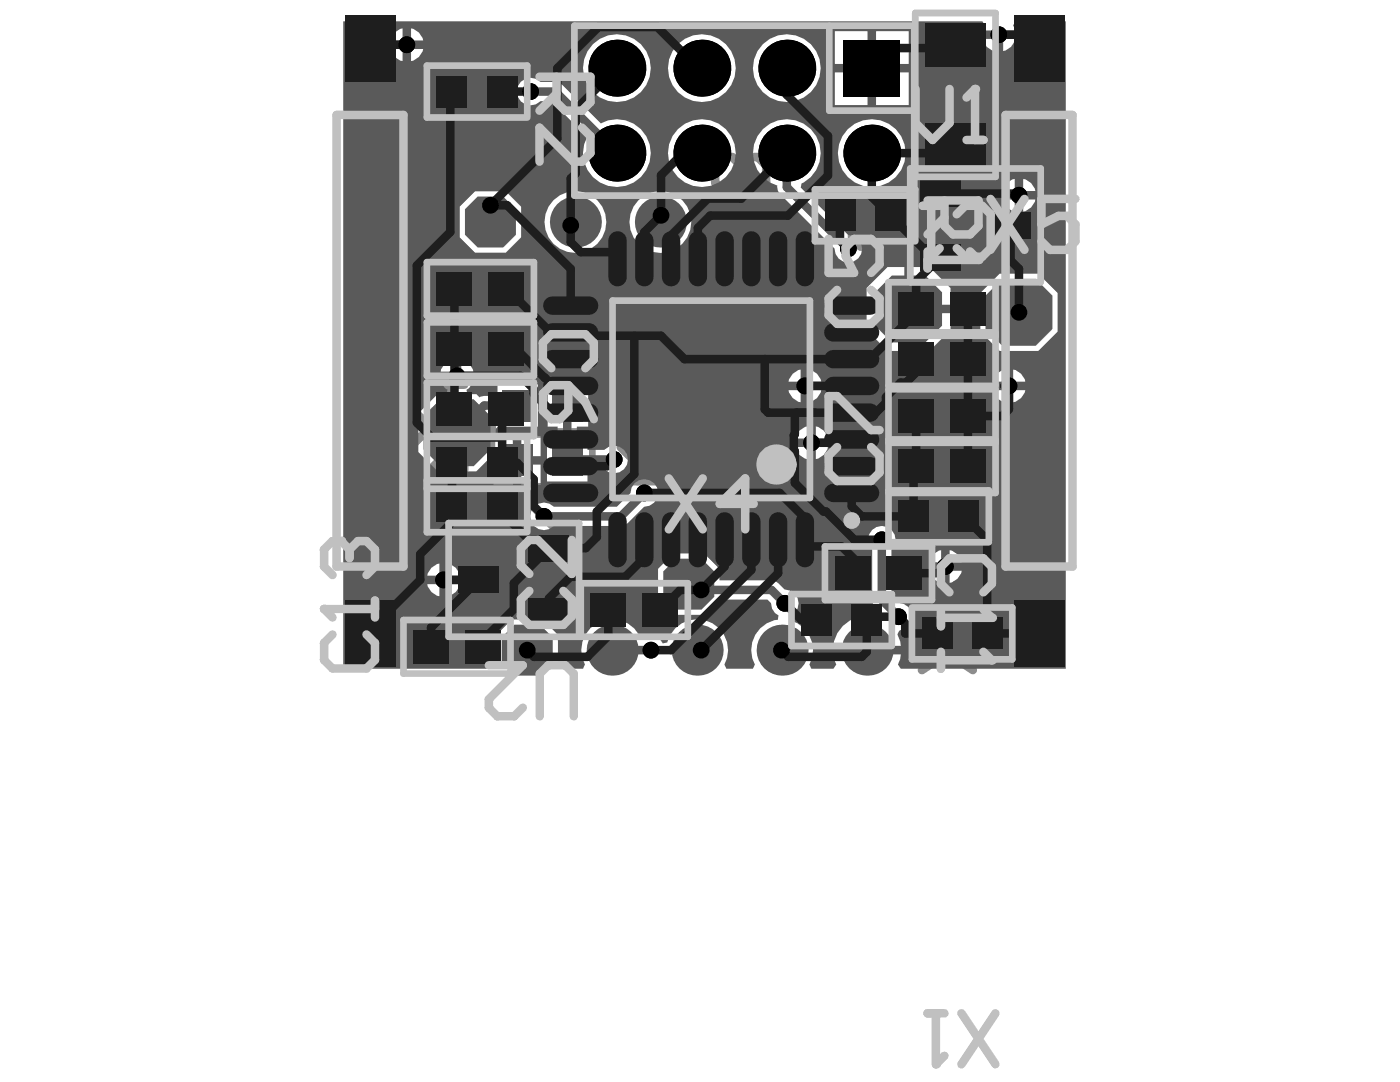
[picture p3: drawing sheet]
<svg xmlns="http://www.w3.org/2000/svg" width="279mm" height="216mm" viewBox="0 0 279 216" stroke-linecap="round" stroke-linejoin="round" font-family="sans-serif">
<path d="M98.3 85.8v-10.1h20v10.4h-20M118.2 86.7h-20v10.3h20v-10" fill="none" stroke="#8c8c8c" stroke-width="1.3"/>
<path d="M85.5 98.8l6.8 10.2M92.3 98.8l-6.8 10.2M95.7 98.8h3.4M97.4 98.8v10.2" fill="none" stroke="#8c8c8c" stroke-width="1.7"/>
<circle cx="97.4" cy="109" r=".85" fill="#8c8c8c"/>
<path d="M149.5 31.3h1.7l1.7 1.7v3.4l-1.7 1.7M142.7 41.5l10.2 6.8M152.9 41.5l-10.2 6.8M110.9 98.8h-6.7l6.7 6.8v1.7l-1.6 1.7h-3.4l-1.7-1.7M95.7 107.3l1.7 1.7" fill="none" stroke="#8c8c8c" stroke-width="1.7"/>
<circle cx="149.5" cy="31.3" r=".85" fill="#8c8c8c"/>
<path d="M147.8 33v1.7M147.8 33l-1.7-1.7h-1.7l-1.7 1.7v3.4l1.7 1.7M149.5 31.3l-1.7 1.7M130.7 79.1h1.7l1.7 1.7v3.4l-1.7 1.7M123.9 96h10.2v-5.1l-1.7-1.7h-3.4l-1.7 1.7v5.1M123.9 89.2l3.4 3.4" fill="none" stroke="#8c8c8c" stroke-width="1.7"/>
<circle cx="130.7" cy="79.1" r=".85" fill="#8c8c8c"/>
<g fill="none" stroke="#8c8c8c" stroke-width="1.7">
<path d="M170.1 39l3.3 1.7 3.4 3.4M180.2 39l6.8 10.2M187 39l-6.8 10.2M170.1 45.8l1.7-1.7h5v3.4l-1.7 1.7h-3.3l-1.7-1.7zM89.3 76.8v5.1l-1.7 1.6h-3.4l-1.7-1.6v-5.1h10.1M123.9 70.6l1.7-1.7h1.7l1.7 1.7v5.1h-3.4l-1.7-1.7zM130.7 79.1l-1.7 1.7M134.1 68.9l-1.7 3.4-3.4 3.4M84.2 86.9l-1.7 1.7v3.4l1.7 1.7h1.7l6.7-6.8v6.8M89.3 80.2l3.3 3.3M91 97.1l1.6 1.7v3.4l-1.6 1.7h-3.4l-1.7-1.7v-1.7l1.7-3.4h-5.1v6.8M129 80.8v1.7"/>
<path d="M129 80.8l-1.7-1.7h-1.7l-1.7 1.7v3.4l1.7 1.7M184 116.8v6.7l6.8-6.7h1.7l1.7 1.7v3.4l-1.7 1.6M184 126.9l10.2 6.8M194.2 126.9l-10.2 6.8"/>
</g>
<path d="M68.5 4.3h127.6l.4 .8-.3 .5-.1 .5h6.5l-.1-.5-.3-.5 .4-.8h10.1v129.1h-32.9l-.6-.8 .5-1.1 .1-.9h-13.5l.1 .9 .5 1.1-.6 .8h-4.4l-.4-.8a6.3 6.3 0 0 0-3.8-8.9v-.8a2.75 2.75 0 0 0 1.6-3.1 2.75 2.75 0 0 0-2.7-2.2l-1.3-1.2-.6-.5-.7-.1h-10.4v-2.3l-3.1-3.1h-6.1l-3.1 3.1v6.1l3.1 3.1h6.1l3.1-3.1h9.6l.7 .8a2.63 2.63 0 0 0 1.5 2.4l-.1 .9a6.1 6.1 0 0 0-4.6 8.9l-.4 .8h-5.3l-.4-.8a6.2 6.2 0 0 0-3.3-8.6 6.2 6.2 0 0 0-8.1 4.2l-.9 .2a2.6 2.6 0 0 0-3.8-1l-.8-.3a6.1 6.1 0 0 0-8.3-2.9 6.1 6.1 0 0 0-2.7 8.4l-.4 .8h-4.5l-.5-.8v-5.9l-3-3.1h-6.1l-3.1 3.1v6.1l-.3 .6h-30.3zM82 5.7v2.4h2.4a3 3 0 0 0-2.4-2.4zM78.8 6.5l-.8 1.1-.1 .5h2.4v-2.4l-.4 .1zM200.2 7.8v2.4a3 3 0 0 0 2.4-2.4zM196.1 7.8a3 3 0 0 0 2.4 2.4v-2.4zM82 9.8v2.4a3 3 0 0 0 2.4-2.4zM77.9 9.8a3 3 0 0 0 2.4 2.4v-2.4zM174.8 6.2v6.6h6.6v-6.6zM166.6 6.2v6.6h6.5v-6.6zM150.3 13.6a6.8 6.8 0 0 0 13.5 0 6.8 6.8 0 0 0-13.5 0zM133.3 13.6a6.8 6.8 0 0 0 13.5 0 6.8 6.8 0 0 0-13.5 0zM116.3 13.6a6.8 6.8 0 0 0 13.6 0 6.8 6.8 0 0 0-13.6 0zM174.8 14.4v6.6h6.6v-6.6zM166.6 14.4v6.6h6.5v-6.6zM167.2 30.6a6.8 6.8 0 0 0 13.5 0 6.8 6.8 0 0 0-13.5 0zM133.3 30.6a6.8 6.8 0 0 0 13.5 0 6.8 6.8 0 0 0-13.5 0zM103.9 16.3a2.75 2.75 0 0 0 0 3.9 2.75 2.75 0 0 0 4 0h2.1l7.2 7.1a6.8 6.8 0 0 0 4.8 9.9 6.8 6.8 0 0 0 7.8-7.8 6.8 6.8 0 0 0-9.9-4.8l-7.7-7.7-.6-.4-.8-.1h-2.9a2.74 2.74 0 0 0-4-.1zM204.2 35.7v2.4h2.4a3 3 0 0 0-2.4-2.4zM200.9 36.5l-.7 1.1-.1 .5h2.4v-2.4l-.5 .1zM204.2 39.8v2.4a3 3 0 0 0 2.4-2.4zM200.1 39.8a3 3 0 0 0 2.4 2.4v-2.4zM91.8 41.2v6.2l3 3h6.1l3.1-3v-6.2l-3.1-3h-6.1zM125.6 44.3a6.2 6.2 0 0 0 12.4 0 6.2 6.2 0 0 0-12.4 0zM108.7 44.3a6.2 6.2 0 0 0 12.3 0 6.2 6.2 0 0 0-12.3 0zM152.2 25.8a6.7 6.7 0 0 0 2.9 11.2l.2 1.1 .4 .6 10.9 10.9a2.75 2.75 0 0 0 2.7 2.8 2.75 2.75 0 0 0 2.8-2.8 2.75 2.75 0 0 0-2.8-2.7l-9.5-9.5 .2-.8a6.7 6.7 0 0 0 2.5-10 6.7 6.7 0 0 0-10.3-.8zM182.2 53.3v7.5h7.5v-3.3l-4.2-4.2zM173 57.5v3.3h7.5v-7.5h-3.4zM182.2 62.5v7.5h3.3l4.2-4.2v-3.3zM173 62.5v3.3l4.1 4.2h3.4v-7.5zM195.6 58.5v7.7l3.9 3.8h7.7l3.9-3.8v-7.7l-3.9-3.9h-7.7zM92 71.7v2.5h2.5a3 3 0 0 0-2.5-2.5zM88.8 72.6l-.8 1.1-.1 .5h2.5v-2.5l-.5 .1zM202.2 73.7v2.5h2.4a3 3 0 0 0-2.4-2.5zM198.9 74.6l-.7 1.1-.1 .5h2.4v-2.5l-.5 .1zM161.5 73.7v2.5h2.4a3 3 0 0 0-2.4-2.5zM158.2 74.6l-.7 1.1-.1 .5h2.4v-2.5l-.5 .1zM202.2 77.9v2.4a3 3 0 0 0 2.4-2.4zM198.1 77.9a3 3 0 0 0 2.4 2.4v-2.4zM161.5 77.9v2.4a3 3 0 0 0 2.4-2.4zM157.4 77.9a3 3 0 0 0 2.4 2.4v-2.4zM162.8 85.1v2.4h2.4a3 3 0 0 0-2.4-2.4zM159.5 85.9l-.7 1.1-.1 .5h2.4v-2.4l-.4 .1zM104 87v4h3.9v-4zM162.8 89.2v2.4a3 3 0 0 0 2.4-2.4zM158.7 89.2a3 3 0 0 0 2.4 2.4v-2.4zM109.3 76.7v8.4h2v2.6h-2.1v8.4h8v-2.5h3.4a2.75 2.75 0 0 0 3.9 0 2.75 2.75 0 0 0 0-3.9 2.75 2.75 0 0 0-3.9 .1h-3.4v-2.1h-2.1v-2.6h2.3v-8.4zM104 92.7v4h3.9v-4zM87.9 75.8l.1 .5 .8 1.1 .5 .4-.2 .8h-1.8l-3.8 3.9v7.7l3.8 3.9h7.8l2.6-2.7 .8 .3v5h3.8v-9.7h-3.4v-1.2l.4-.7h8.1v-8.4h-8.1v2.3h-2.7l-.9 .3-.6-.7h-1.8l-.2-.8 .5-.4 .8-1.1 .1-.5zM106.6 101.1a2.75 2.75 0 0 0 0 3.9 2.75 2.75 0 0 0 3.9 0h13.4l.7-.2 .7-.4 3.3-3.3a2.75 2.75 0 0 0 2.7-2.7 2.75 2.75 0 0 0-2.7-2.8 2.75 2.75 0 0 0-2.8 2.8l-2.7 2.7h-12.6a2.74 2.74 0 0 0-3.9 0zM189.5 109.8v2.4h2.4a3 3 0 0 0-2.4-2.4zM186.2 110.6l-.7 1.1-.1 .5h2.4v-2.4l-.4 .1zM89.4 112.5v2.4h2.4a3 3 0 0 0-2.4-2.4zM86.1 113.3l-.7 1.1-.1 .5h2.4v-2.4h-.5zM189.5 113.9v2.4a3 3 0 0 0 2.4-2.4zM185.4 113.9a3 3 0 0 0 2.4 2.4v-2.4zM89.4 116.6v2.4a3 3 0 0 0 2.4-2.4zM85.3 116.6a3 3 0 0 0 2.4 2.4v-2.4zM174 105.8a2.75 2.75 0 0 0 .1 3.9v10l.1 .8 .4 .6 1.5 1.4v.2l-1 .5-1.2-.2v5.9h5.9l-.1-.9-.6-1.4 .4-.7a3 3 0 0 0 2.6-2.8 2.75 2.75 0 0 0-2.8-2.8l-1.4-1.4v-9.2a2.75 2.75 0 0 0 0-3.9 2.75 2.75 0 0 0-3.9 0zM168.2 124.9l-1.1 1.4-.7 1.7-.1 .9h5.9v-5.9l-.9 .1-1.7 .7z" fill="#5a5a5a"/>
<path d="M105.9 18.3h4.9l12.3 12.3M157 30.6v6.8l12.3 12.2M103.3 80.9h-6.7l-5.4 5.4M113.3 80.9l-.1 .2v10.8l.2-.2h9.2M128.6 98.4l-4.7 4.6h-15.3M139.9 117.7h14.1l2.6 2.7M176 107.7v12l3.3 3.4M122.2 129.7h7.3" fill="none" stroke="#5a5a5a" stroke-width="1.7"/>
<g fill="#000">
<circle cx="81.2" cy="8.9" r="1.67"/>
<circle cx="105.9" cy="18.3" r="1.67"/>
<circle cx="123.1" cy="13.6" r="5.7"/>
<circle cx="140.1" cy="13.6" r="5.7"/>
<circle cx="157" cy="13.6" r="5.7"/>
<circle cx="199.4" cy="6.9" r="1.67"/>
<circle cx="123.1" cy="30.6" r="5.7"/>
<circle cx="140.1" cy="30.6" r="5.7"/>
<circle cx="157" cy="30.6" r="5.7"/>
<circle cx="174" cy="30.6" r="5.7"/>
<circle cx="203.4" cy="39" r="1.67"/>
<circle cx="97.9" cy="41" r="1.67"/>
<circle cx="113.9" cy="45" r="1.67"/>
<circle cx="131.9" cy="43" r="1.67"/>
<circle cx="169.3" cy="49.6" r="1.67"/>
<circle cx="91.2" cy="75" r="1.67"/>
<circle cx="160.6" cy="77" r="1.67"/>
<circle cx="201.4" cy="77" r="1.67"/>
<circle cx="203.4" cy="62.3" r="1.67"/>
<circle cx="122.6" cy="91.7" r="1.67"/>
<circle cx="128.6" cy="98.4" r="1.67"/>
<circle cx="162" cy="88.4" r="1.67"/>
<circle cx="88.5" cy="115.7" r="1.67"/>
<circle cx="108.6" cy="103" r="1.67"/>
<circle cx="139.9" cy="117.7" r="1.67"/>
<circle cx="176" cy="107.7" r="1.67"/>
<circle cx="188.7" cy="113" r="1.67"/>
<circle cx="105.2" cy="129.7" r="1.67"/>
<circle cx="129.9" cy="129.7" r="1.67"/>
<circle cx="139.9" cy="129.7" r="1.67"/>
<circle cx="156" cy="129.7" r="1.67"/>
<circle cx="156.6" cy="120.4" r="1.67"/>
<circle cx="179.3" cy="123.1" r="1.67"/>
</g>
<path d="M168.3 7.9h11.4v11.4h-11.4z" fill-rule="evenodd" fill="#000"/>
<g fill="#5a5a5a">
<path d="M100.1 127.2l2.6-2.6h5.1l2.5 2.6v5.1l-2.5 2.5h-5.1l-2.6-2.5z" fill-rule="evenodd"/>
<path d="M100.2 88.7h6v6.3h-6z" fill-rule="evenodd"/>
<path d="M100.3 77.8h6v6.3h-6z" fill-rule="evenodd"/>
<path d="M110.2 88.7h6v6.3h-6z" fill-rule="evenodd"/>
<path d="M132.4 114l2.5-2.5h5.1l2.5 2.5v5.1l-2.5 2.5h-5.1l-2.5-2.5z" fill-rule="evenodd"/>
<path d="M84.5 83l3.4-3.3h6.6l3.4 3.3v6.7l-3.4 3.3h-6.6l-3.4-3.3z" fill-rule="evenodd"/>
<path d="M110.3 77.8h6v6.3h-6z" fill-rule="evenodd"/>
<path d="M92.8 41.8l2.5-2.6h5.1l2.6 2.6v5l-2.6 2.6h-5.1l-2.5-2.6z" fill-rule="evenodd"/>
<path d="M196.7 59l3.3-3.4h6.7l3.3 3.4v6.7l-3.3 3.3h-6.7l-3.3-3.3z" fill-rule="evenodd"/>
<path d="M174.7 58.3l3.3-3.3h6.7l3.3 3.3v6.7l-3.3 3.3h-6.7l-3.3-3.3z" fill-rule="evenodd"/>
</g>
<g fill="#5a5a5a">
<circle cx="173" cy="129.7" r="5.1"/>
<circle cx="131.8" cy="44.3" r="5.1"/>
<circle cx="139.1" cy="129.7" r="5.1"/>
<circle cx="156.1" cy="129.7" r="5.1"/>
<circle cx="122.2" cy="129.7" r="5.1"/>
<circle cx="114.8" cy="44.3" r="5.1"/>
</g>
<g fill="none" stroke="#1e1e1e" stroke-width="1.7">
<path d="M81.2 8.9h-6.7l-.7 .7M90.2 18.3l-.3 .3M100.5 17.8l.5 .5h4.9M103.1 57.6v1.9l6.8 6.8M90.7 69.7v5.3M103.1 69.7l7.3 7.3M103.9 75l2.6 2.6v.9M113.9 66.3l.7 .7M100.1 87.3l.1 .1v5h3M122.6 91.7l-1.4 1.3h-7.3M88.5 115.7h7M100.9 103l5.3 5.4h2.4"/>
<path d="M102.6 116.4v5.2M106.5 101l2.1 2M113.9 115v.1M119.1 102.1v5.1M73.8 125.7v.7M86 125.2v2.5M105.2 129.7l1.4 1.4M121.4 126.9l-4.2 4.2"/>
</g>
<circle cx="113.9" cy="66.3" r=".85" fill="#1e1e1e"/>
<path d="M114.9 34.6l-1 1M136.3 30.6l-4.4 4.4M113.9 45v3.3l2 2h6l1.3 1.3M131.9 43l-3.3 3.3v5.3M133.9 47v4.6M135.8 117.7l-4 4M144.6 113l-4.7 4.7M129.9 129.7h4" fill="none" stroke="#1e1e1e" stroke-width="1.7"/>
<circle cx="144.6" cy="107.7" r=".85" fill="#1e1e1e"/>
<path d="M141.3 39.6h6.6M155.6 98.4l5 5v4.3M158.6 86.7l-.2 .2v2.9l.2 .2M170 98.4v2.6l2 2M164.3 102.1h.6M170.5 107.7h5.5M156 129.7l1.3 1.4M173 130.1l-1 1" fill="none" stroke="#1e1e1e" stroke-width="1.7"/>
<circle cx="170" cy="98.4" r=".85" fill="#1e1e1e"/>
<path d="M170 71.7h3.6M176.8 79.2v1.1M170.4 88.1l-.4-.4-.7 .6" fill="none" stroke="#1e1e1e" stroke-width="1.7"/>
<circle cx="170" cy="77" r=".85" fill="#1e1e1e"/>
<g fill="none" stroke="#1e1e1e" stroke-width="1.7">
<path d="M89.9 18.6v27.7l-6.7 6.7v31.3l2.9 3h14M123.1 13.6l-8.2 8.2v12.8M157 13.6v5.3M178 9.6l-4 4M199.4 6.9h5.3M113.9 35.6v9.4M131.9 35v8M174 30.6v8.7l3.7 3.7M190.7 29l-1.6 1.6M203 38.6l.4 .4M90.7 57.6v12.1M113.9 53.6v7.4"/>
<path d="M167.6 43v5l1.7 1.6M186 51.3h1.7l-4.9 4.8v6.3M201.7 45v7l1.7 1.6v8.7M103.9 75h-13.2v6.7M106.5 78.5l3.8 3.8M109.9 66.3h4M110.4 77h3.5M126.6 67v27.6M131.9 67l4.7 4.7h33.4M160.6 77h9.4M182.8 74.3l-2 2M201.4 77v4.7l-1.4 1.3"/>
<path d="M90.2 92.4v10.6M101 81.7l-.8 .8v4.9M103.2 92.4l3.3 3.2v5.4M128.6 98.4h27M153.3 82.3h9.3M158.6 90v6.4l5.7 5.7M159 82.3l-.4 .4v4M162 88.3h7.3M176.8 80.3l-2 2h-4.8M182.8 83v10l-.5 .5v9.5M83.9 110.6v5.1M95.5 115.7l-9.5 9.5"/>
<path d="M108.6 108.4l1 1-7 7M113.9 115l-4.3 4.4v2.7M119.1 107.2l-2.2 2.2M128.6 109.7v1.6l-3.8 3.8M135.8 117.7h4.1M144.6 107.7v5.3M149.9 107.7v6M155.3 107.7v6.7M160.6 107.7l1.4 1.3M164.9 102.1l5.6 5.6M168 109l4 4M188.7 113l-1.4 1.4h-6.8"/>
<path d="M197 107.7v18.7M106.6 131.1h10.6M121.4 121.7v5.2M156.6 120.4l3.4 3.3h3M173.6 123.1l-.6 .6v6.4M180.7 124.4v2h6.3"/>
</g>
<circle cx="152.6" cy="71.7" r=".85" fill="#1e1e1e"/>
<path d="M157.2 43h-15.5l-2.4 2.5v6.1" fill="none" stroke="#1e1e1e" stroke-width="1.7"/>
<circle cx="139.3" cy="51.6" r=".85" fill="#1e1e1e"/>
<g fill="none" stroke="#1e1e1e" stroke-width="1.7">
<path d="M139.4 13.6l-8.2-8.2h-11.8l-8.2 8.2v14l-13.3 13.4h3.3l12.7 12.6M157 18.9l8.2 8.2v7.9l-8 8M178 9.6h14.7M204.7 6.9l2.7 2.7M136.3 30.6h3.8M141.3 39.6l-7.4 7.4M157 30.6l-9.1 9M174 30.6h15.1M187.7 38.6h15.3M177.7 43l8.3 8.3M114.6 67h17.3M152.6 71.7v10l.7 .6"/>
<path d="M180.8 76.3h-1.1l-2.9 2.9M182.8 62.4l-9.2 9.3M193.2 61.7v31.3M110.3 82.3h3.6M126.6 94.6l-7.5 7.5M159 82.3h11M193.2 83h6.8M83.9 115.7l-10.1 10M90.8 103.6l-6.9 7M109.6 109.4h7.3M113.9 115.1h10.9M149.9 113.7l-16 16"/>
<path d="M155.3 114.4l-15.4 15.3M162 109h6M172 103h10.3M192.3 103l4.7 4.7M102.6 121.6l-6.2 6.1M157.3 131.1h14.7M173.6 123.1h5.7l1.4 1.3M197 126.4h10.4"/>
</g>
<g fill="#000">
<circle cx="81.2" cy="8.9" r="1.67"/>
<circle cx="105.9" cy="18.3" r="1.67"/>
<circle cx="123.1" cy="13.6" r="5.7"/>
<circle cx="140.1" cy="13.6" r="5.7"/>
<circle cx="157" cy="13.6" r="5.7"/>
<circle cx="199.4" cy="6.9" r="1.67"/>
<circle cx="123.1" cy="30.6" r="5.7"/>
<circle cx="140.1" cy="30.6" r="5.7"/>
<circle cx="157" cy="30.6" r="5.7"/>
<circle cx="174" cy="30.6" r="5.7"/>
<circle cx="203.4" cy="39" r="1.67"/>
<circle cx="97.9" cy="41" r="1.67"/>
<circle cx="113.9" cy="45" r="1.67"/>
<circle cx="131.9" cy="43" r="1.67"/>
<circle cx="169.3" cy="49.6" r="1.67"/>
<circle cx="91.2" cy="75" r="1.67"/>
<circle cx="160.6" cy="77" r="1.67"/>
<circle cx="201.4" cy="77" r="1.67"/>
<circle cx="203.4" cy="62.3" r="1.67"/>
<circle cx="122.6" cy="91.7" r="1.67"/>
<circle cx="128.6" cy="98.4" r="1.67"/>
<circle cx="162" cy="88.4" r="1.67"/>
<circle cx="88.5" cy="115.7" r="1.67"/>
<circle cx="108.6" cy="103" r="1.67"/>
<circle cx="139.9" cy="117.7" r="1.67"/>
<circle cx="176" cy="107.7" r="1.67"/>
<circle cx="188.7" cy="113" r="1.67"/>
<circle cx="105.2" cy="129.7" r="1.67"/>
<circle cx="129.9" cy="129.7" r="1.67"/>
<circle cx="139.9" cy="129.7" r="1.67"/>
<circle cx="156" cy="129.7" r="1.67"/>
<circle cx="156.6" cy="120.4" r="1.67"/>
<circle cx="179.3" cy="123.1" r="1.67"/>
</g>
<path d="M168.3 7.9h11.4v11.4h-11.4z" fill-rule="evenodd" fill="#000"/>
<g fill="#1e1e1e">
<path d="M87.2 97.9h6v6.3h-6z" fill-rule="evenodd"/>
<path d="M87.2 15.1h6v6.3h-6z" fill-rule="evenodd"/>
<path d="M166.6 111h7v6.7h-7z" fill-rule="evenodd"/>
<path d="M183.7 48.6h8v5.4h-8z" fill-rule="evenodd"/>
<path d="M197.7 42.3h8v5.3h-8z" fill-rule="evenodd"/>
<path d="M87.2 89.2h6v6.3h-6z" fill-rule="evenodd"/>
<path d="M87.2 78.3h7v6.7h-7z" fill-rule="evenodd"/>
<path d="M87.2 66.3h7v6.7h-7z" fill-rule="evenodd"/>
<path d="M87.2 54.3h7v6.7h-7z" fill-rule="evenodd"/>
<path d="M128.3 118.4h7v6.7h-7z" fill-rule="evenodd"/>
</g>
<path d="M128.6 48v7.3M133.9 48v7.3M144.6 48v7.3M155.3 48v7.3M160.6 48v7.3M128.6 104v7.4M133.9 104v7.4M144.6 104v7.4M155.3 104v7.4M160.6 104v7.4" fill="none" stroke="#1e1e1e" stroke-width="3.7"/>
<g fill="#1e1e1e">
<path d="M170 120.6h6v6.3h-6z" fill-rule="evenodd"/>
<path d="M183.7 36h8v5.3h-8z" fill-rule="evenodd"/>
<path d="M184 123.2h6v6.4h-6z" fill-rule="evenodd"/>
<path d="M194 123.2h6v6.4h-6z" fill-rule="evenodd"/>
<path d="M92.9 125.7h7v6.7h-7z" fill-rule="evenodd"/>
<path d="M82.5 125.7h7v6.7h-7z" fill-rule="evenodd"/>
<path d="M91.5 113h8v5.4h-8z" fill-rule="evenodd"/>
<path d="M97.2 97.9h6v6.3h-6z" fill-rule="evenodd"/>
<path d="M97.2 15.1h6v6.3h-6z" fill-rule="evenodd"/>
<path d="M177 111h7v6.7h-7z" fill-rule="evenodd"/>
<path d="M189.3 99.9h6v6.3h-6z" fill-rule="evenodd"/>
<path d="M179.3 99.9h6v6.3h-6z" fill-rule="evenodd"/>
<path d="M189.7 58.3h7v6.7h-7z" fill-rule="evenodd"/>
<path d="M179.3 58.3h7v6.7h-7z" fill-rule="evenodd"/>
<path d="M184.7 4.6h12v8.7h-12z" fill-rule="evenodd"/>
<path d="M97.2 89.2h6v6.3h-6z" fill-rule="evenodd"/>
<path d="M97.5 78.3h7.1v6.7h-7.1z" fill-rule="evenodd"/>
<path d="M105.6 106.7h8v5.3h-8z" fill-rule="evenodd"/>
<path d="M105.6 119.4h8v5.3h-8z" fill-rule="evenodd"/>
<path d="M97.5 66.3h7.1v6.7h-7.1z" fill-rule="evenodd"/>
<path d="M97.5 54.3h7.1v6.7h-7.1z" fill-rule="evenodd"/>
<path d="M68.8 2.9h10v13.4h-10z" fill-rule="evenodd"/>
<path d="M160 120.6h6v6.3h-6z" fill-rule="evenodd"/>
</g>
<path d="M123.2 104v7.4M139.3 104v7.4M149.9 104v7.4" fill="none" stroke="#1e1e1e" stroke-width="3.7"/>
<path d="M164.6 39.8h6v6.3h-6z" fill-rule="evenodd" fill="#1e1e1e"/>
<path d="M123.2 48v7.3M139.3 48v7.3M149.9 48v7.3" fill="none" stroke="#1e1e1e" stroke-width="3.7"/>
<g fill="#1e1e1e">
<path d="M189.7 79.7h7v6.6h-7z" fill-rule="evenodd"/>
<path d="M179.3 79.7h7v6.6h-7z" fill-rule="evenodd"/>
<path d="M189.7 89.7h7v6.7h-7z" fill-rule="evenodd"/>
<path d="M179.3 89.7h7v6.7h-7z" fill-rule="evenodd"/>
<path d="M174.7 39.8h6v6.3h-6z" fill-rule="evenodd"/>
<path d="M184.7 24.6h12v8.7h-12z" fill-rule="evenodd"/>
<path d="M202.4 2.9h10v13.4h-10z" fill-rule="evenodd"/>
<path d="M68.8 119.7h10.1v13.4h-10.1z" fill-rule="evenodd"/>
<path d="M202.4 119.7h10v13.4h-10z" fill-rule="evenodd"/>
<path d="M189.7 68.3h7v6.7h-7z" fill-rule="evenodd"/>
<path d="M179.3 68.3h7v6.7h-7z" fill-rule="evenodd"/>
</g>
<path d="M110.2 71.7h7.4M110.2 77h7.4M110.2 61h7.4M166.3 71.7h7.3M166.3 77h7.3M166.3 61h7.3M110.2 98.4h7.4M110.2 87.7h7.4M110.2 93h7.4M166.3 98.4h7.3M166.3 87.7h7.3M166.3 93h7.3" fill="none" stroke="#1e1e1e" stroke-width="3.7"/>
<path d="M117.9 118.4h7v6.7h-7z" fill-rule="evenodd" fill="#1e1e1e"/>
<path d="M110.2 66.3h7.4M166.3 66.3h7.3M110.2 82.3h7.4M166.3 82.3h7.3" fill="none" stroke="#1e1e1e" stroke-width="3.7"/>
<g fill="none" stroke="#c0c0c0" stroke-width="1.3">
<path d="M114.6 5.1h67.9v33.9h-67.9zM165.5 5.1v17h17M182.7 2.6h16v32.7h-16zM105.2 23.1v-10h-20v10.3h20M85.2 52.3h21.4v10.7h-21.4zM122.2 60h39.4v39.4h-39.4zM181.7 56.3v-22.7h26v22.7h-30.4v20.7h21.4v-20.7M182.7 47.8v-10h-20.1v10.3h20.1M85.2 64.3h21.4v10.7h-21.4zM85.2 76.3h21.4v10.7h-21.4zM177.3 67h21.4M177.3 66.3h21.4"/>
<path d="M85.2 87.5v18.7h20M85.2 87.2h20v18.7M85.2 97.5h20M85.2 95.9h20M177.3 98.4h21.4v-20.7h-21.4v30.5h20M177.3 97.9h20v10M177.3 88.3h21.4M177.3 87.7h21.4M89.5 104.4h26.1v22.7h-26.1zM115.9 116.4h21.4v10.7h-21.4zM164.6 109h21.4v10.7h-21.4zM80.5 123.7h21.4v10.7h-21.4z"/>
<path d="M178 128.6v-10.1h-20v10.4h20M182 121.2h20v10.4h-20v-10"/>
</g>
<g fill="none" stroke="#c0c0c0" stroke-width="1.7">
<path d="M67.2 22.9h13.3v90.1h-13.3zM200.7 22.9h13.3v90.1h-13.3zM133.5 95.5l6.8 10.1M140.3 95.5l-6.8 10.1M105.6 117.9l-1.7 1.7v3.4l1.7 1.7h6.8l1.7-1.7v-3.4l-1.7-1.7M114.1 107.7v6.8l-6.8-6.8h-1.7l-1.7 1.7v3.4l1.7 1.7M150.4 100.5h-6.8l5.1-5v10.1M97.6 132.8h6.7l-6.7 6.7v1.7l1.6 1.7h3.4l1.7-1.7M107.7 142.9v-8.5l1.7-1.6h3.4l1.7 1.6v8.5M185.1 202.2h3.4M186.8 202.2v10.2M191.9 202.2l6.8 10.2"/>
<path d="M198.7 202.2l-6.8 10.2"/>
</g>
<circle cx="186.8" cy="212.4" r=".85" fill="#c0c0c0"/>
<path d="M197.7 39.7l6.8 10.2M204.5 39.7l-6.8 10.2M214.6 39.7h-6.8v5.1l3.4-1.7h1.7l1.7 1.7v3.4l-1.7 1.7h-3.4l-1.7-1.7M184.1 41.1h3.4M185.8 41.1v10.1M190.9 42.8l1.7-1.7h3.4l1.7 1.7v6.7l-1.7 1.7h-3.4l-1.7-1.7M188.5 210.7l-1.7 1.7" fill="none" stroke="#c0c0c0" stroke-width="1.7"/>
<circle cx="185.8" cy="51.2" r=".85" fill="#c0c0c0"/>
<path d="M185.1 40h10.2v5.1l-1.7 1.7h-3.4l-1.7-1.7v-5.1M185.1 50.2v3.4M185.1 51.9h10.2M187.5 49.5l-1.7 1.7M188.5 43.4l-3.4 3.4" fill="none" stroke="#c0c0c0" stroke-width="1.7"/>
<circle cx="195.3" cy="51.9" r=".85" fill="#c0c0c0"/>
<path d="M193.6 50.2l1.7 1.7M189.5 118.2l-1.7-1.7v-3.4l1.7-1.7h6.8l1.7 1.7v3.4l-1.7 1.7M187.8 121.6v3.4M187.8 123.3h10.2" fill="none" stroke="#c0c0c0" stroke-width="1.7"/>
<circle cx="198" cy="123.3" r=".85" fill="#c0c0c0"/>
<path d="M187.8 130.1v3.3M187.8 131.7h10.2M196.3 121.6l1.7 1.7" fill="none" stroke="#c0c0c0" stroke-width="1.7"/>
<circle cx="198" cy="131.7" r=".85" fill="#c0c0c0"/>
<path d="M182.7 17.8v6.7l3.4 3.4 3.4-3.4v-6.7M194.6 17.8v10.1M192.9 27.9h3.4M196.3 130.1l1.7 1.6" fill="none" stroke="#c0c0c0" stroke-width="1.7"/>
<circle cx="194.6" cy="17.8" r=".85" fill="#c0c0c0"/>
<path d="M194.6 17.8l-1.7 1.7M165.4 47.7v6.8h5.1l-1.7-3.4v-1.7l1.7-1.7h3.3l1.7 1.7v3.4l-1.7 1.7M167.1 57.8l-1.7 1.7v3.4l1.7 1.7h6.7l1.7-1.7v-3.4l-1.7-1.7M165.4 85.8v-6.8h1.7l6.7 6.8h1.7M167.1 89.2l-1.7 1.7v3.4l1.7 1.7h6.7l1.7-1.7v-3.4l-1.7-1.7M74.8 119.8v3.4M64.7 121.5h10.1M66.4 126.6l-1.7 1.7v3.4l1.7 1.7h6.7l1.7-1.7v-3.4l-1.7-1.7" fill="none" stroke="#c0c0c0" stroke-width="1.7"/>
<circle cx="64.7" cy="121.5" r=".85" fill="#c0c0c0"/>
<path d="M68.1 108h-1.7l-1.7 1.7v3.3l1.7 1.7M64.7 121.5l1.7 1.7" fill="none" stroke="#c0c0c0" stroke-width="1.7"/>
<circle cx="68.1" cy="108" r=".85" fill="#c0c0c0"/>
<g fill="none" stroke="#c0c0c0" stroke-width="1.7">
<path d="M107.7 15.3h10.1v5.1l-1.7 1.7h-3.3l-1.7-1.7v-5.1M111.1 18.7l-3.4 3.4M116.1 25.5l1.7 1.7v3.4l-1.7 1.7h-1.6l-6.8-6.8v6.8M108.3 78.6l1.7-1.7h3.4v5l-1.7 1.7h-1.7l-1.7-1.7zM110 73.5l-1.7-1.7v-3.4l1.7-1.7h6.8l1.7 1.7v3.4l-1.7 1.7M113.4 76.9l3.4 3.4 1.7 3.3M68.1 108l1.7 1.7M69.8 109.7v1.7M69.8 109.7l1.6-1.7h1.7l1.7 1.7v3.3l-1.7 1.7"/>
<circle cx="170" cy="103.9" r=".83"/>
</g>
<circle cx="155" cy="92.7" r="2" fill="none" stroke="#c0c0c0" stroke-width="4"/>
</svg>
